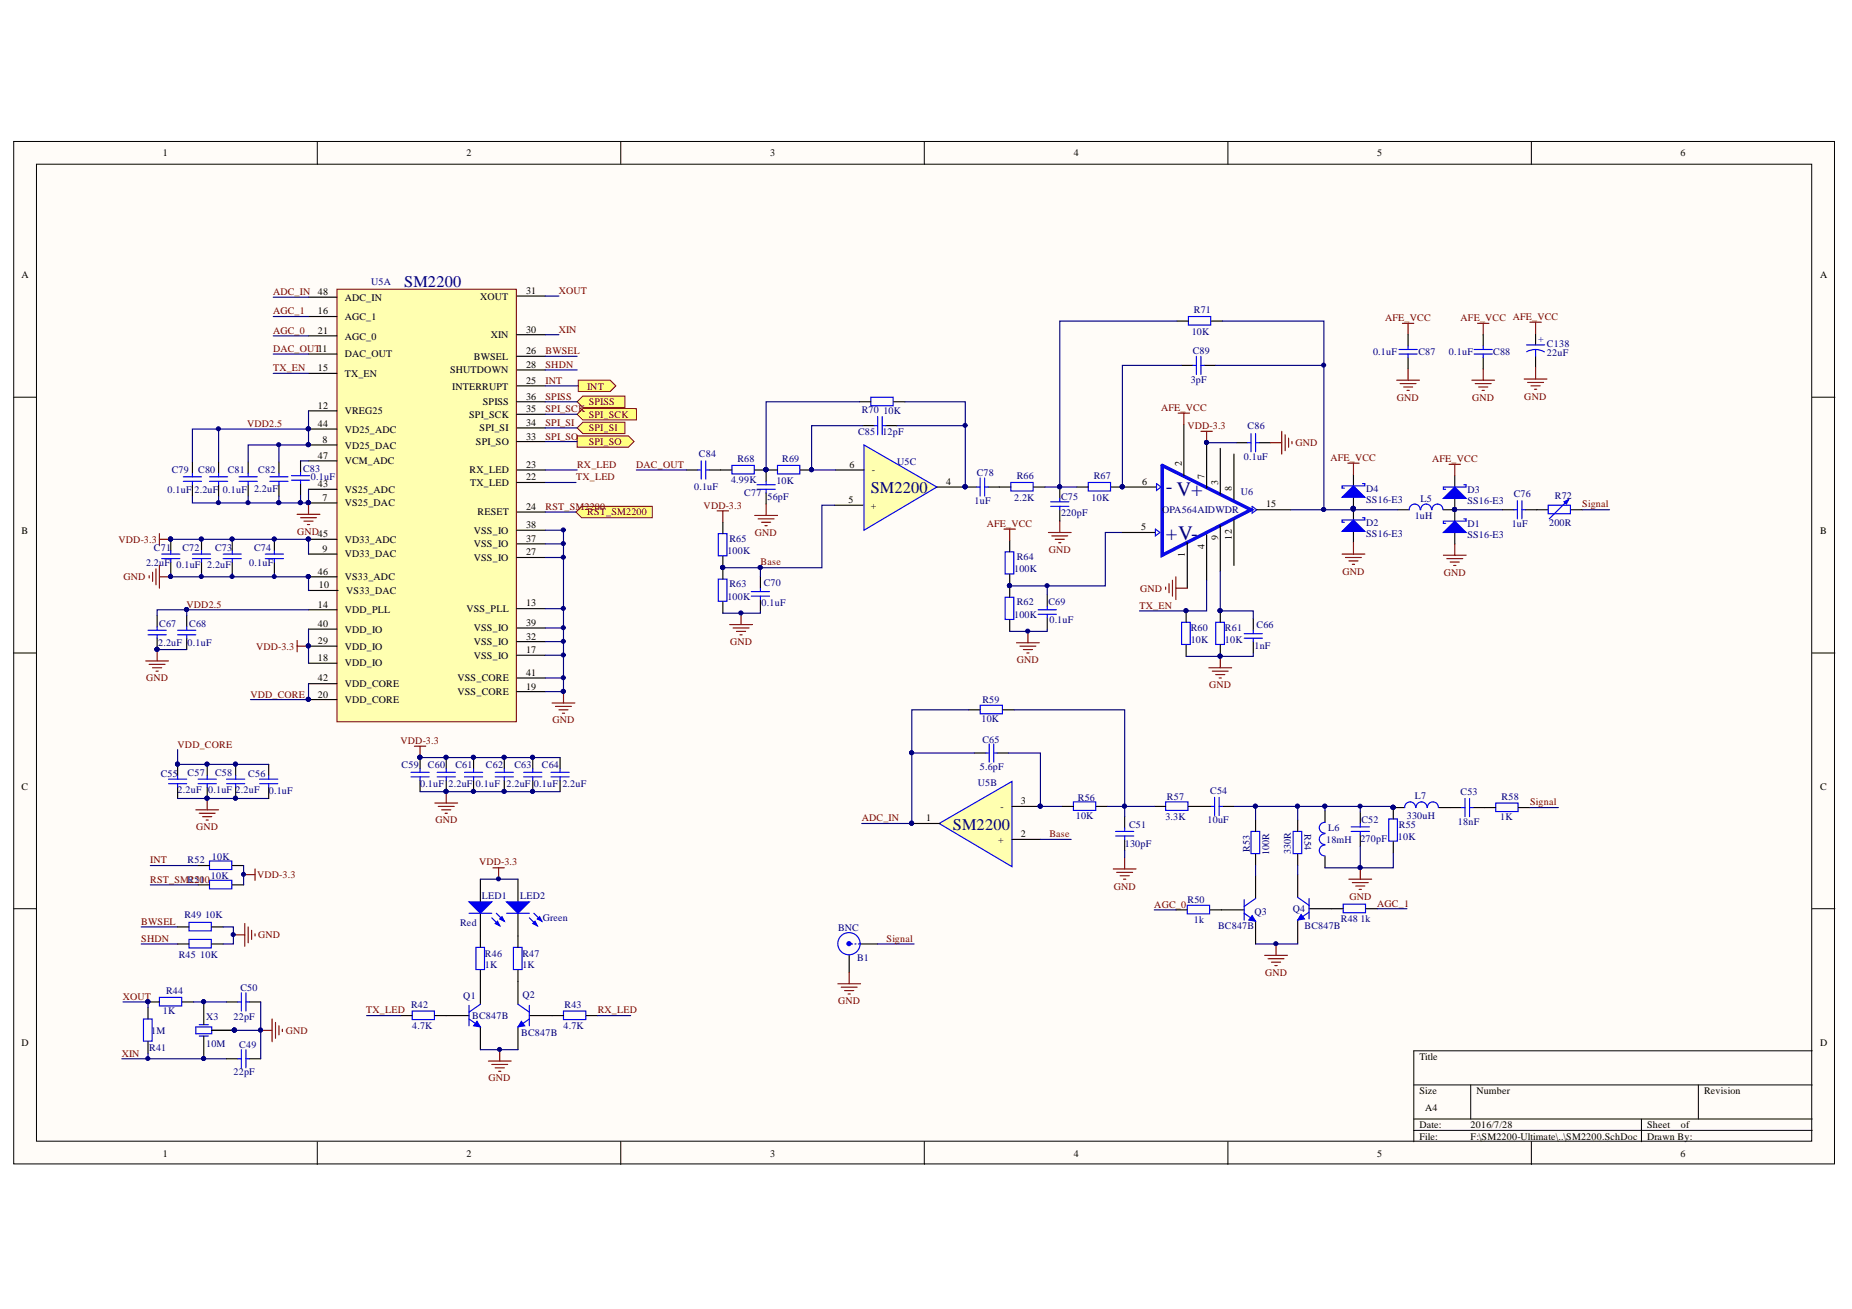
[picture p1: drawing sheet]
<svg xmlns="http://www.w3.org/2000/svg" width="297mm" height="210mm" viewBox="0 0 297 210" stroke-linecap="round" stroke-linejoin="round" font-family="sans-serif">
<defs><g id="words">
<g font-size="3.3" fill="#000080">
<text x="187" y="79">- V+</text>
<text x="187" y="86.5">+V-</text>
</g>
<g font-size="2.6" fill="#000080">
<text x="64.8" y="46">SM2200</text>
<text x="139.7" y="79">SM2200</text>
<text x="152.8" y="133.1">SM2200</text>
</g>
<g font-size="1.6">
<text x="26.1" y="25.1">1</text>
<text x="74.8" y="25.1">2</text>
<text x="123.5" y="25.1">3</text>
<text x="172.2" y="25.1">4</text>
<text x="220.9" y="25.1">5</text>
<text x="269.5" y="25.1">6</text>
<text x="3.5" y="44.7">A</text>
<text x="51" y="47.3">48</text>
<text x="84.4" y="47.1">31</text>
<text x="291.9" y="44.7">A</text>
<text x="51" y="50.4">16</text>
<text x="51" y="53.5">21</text>
<text x="55.3" y="48.2">ADC_IN</text>
<text x="55.3" y="51.3">AGC_1</text>
<text x="77" y="48">XOUT</text>
<text x="84.4" y="53.3">30</text>
<text x="51" y="59.5">15</text>
<text x="55.3" y="54.4">AGC_0</text>
<text x="55.3" y="57.3">DAC_OUT</text>
<text x="72.2" y="59.8">SHUTDOWN</text>
<text x="76" y="57.7">BWSEL</text>
<text x="78.7" y="54.2">XIN</text>
<text x="84.4" y="56.8">26</text>
<text x="84.4" y="59">28</text>
<text x="51" y="65.5">12</text>
<text x="55.3" y="60.4">TX_EN</text>
<text x="72.5" y="62.5">INTERRUPT</text>
<text x="77.4" y="65">SPISS</text>
<text x="84.4" y="61.5">25</text>
<text x="84.4" y="64.1">36</text>
<text x="51" y="68.5">44</text>
<text x="51.7" y="71">8</text>
<text x="55.3" y="66.4">VREG25</text>
<text x="55.3" y="71.9">VD25_DAC</text>
<text x="55.3" y="69.4">VD25_ADC</text>
<text x="75.2" y="67">SPI_SCK</text>
<text x="76.3" y="71.3">SPI_SO</text>
<text x="76.9" y="69.1">SPI_SI</text>
<text x="84.4" y="66.1">35</text>
<text x="84.4" y="68.3">34</text>
<text x="84.4" y="70.5">33</text>
<text x="51" y="73.5">47</text>
<text x="55.3" y="74.5">VCM_ADC</text>
<text x="75.3" y="75.9">RX_LED</text>
<text x="75.4" y="77.9">TX_LED</text>
<text x="84.4" y="75">23</text>
<text x="84.4" y="77">22</text>
<text x="136.3" y="75">6</text>
<text x="139.8" y="75.9">-</text>
<text x="151.7" y="77.7">4</text>
<text x="183.2" y="77.7">6</text>
<text x="189.5" y="74.8" transform="rotate(-90 189.5 74.8)">2</text>
<text x="193.2" y="76.8" transform="rotate(-90 193.2 76.8)">7</text>
<text x="195.4" y="77.7" transform="rotate(-90 195.4 77.7)">3</text>
<text x="51" y="78.1">43</text>
<text x="51.7" y="80.3">7</text>
<text x="55.3" y="79">VS25_ADC</text>
<text x="55.3" y="81.2">VS25_DAC</text>
<text x="76.6" y="82.6">RESET</text>
<text x="84.4" y="81.7">24</text>
<text x="136.1" y="80.6">5</text>
<text x="139.7" y="81.5">+</text>
<text x="197.6" y="78.7" transform="rotate(-90 197.6 78.7)">8</text>
<text x="203.1" y="81.4">15</text>
<text x="3.5" y="85.7">B</text>
<text x="51.7" y="88.5">9</text>
<text x="55.3" y="87">VD33_ADC</text>
<text x="55.3" y="89.4">VD33_DAC</text>
<text x="76" y="85.6">VSS_IO</text>
<text x="76" y="87.8">VSS_IO</text>
<text x="76" y="90">VSS_IO</text>
<text x="84.4" y="84.7">38</text>
<text x="84.4" y="86.9">37</text>
<text x="84.4" y="89.1">27</text>
<text x="183" y="85">5</text>
<text x="190" y="89.3" transform="rotate(-90 190 89.3)">1</text>
<text x="193.2" y="88" transform="rotate(-90 193.2 88)">4</text>
<text x="195.4" y="86.6" transform="rotate(-90 195.4 86.6)">9</text>
<text x="197.6" y="86.5" transform="rotate(-90 197.6 86.5)">12</text>
<text x="291.9" y="85.7">B</text>
<text x="51" y="92.2">46</text>
<text x="51.1" y="94.3">10</text>
<text x="55.3" y="93">VS33_ADC</text>
<text x="55.5" y="95.2">VS33_DAC</text>
<text x="51" y="100.5">40</text>
<text x="51" y="97.4">14</text>
<text x="55.3" y="101.5">VDD_IO</text>
<text x="55.3" y="98.3">VDD_PLL</text>
<text x="74.8" y="98.2">VSS_PLL</text>
<text x="76" y="101.2">VSS_IO</text>
<text x="84.4" y="97.2">13</text>
<text x="84.4" y="100.4">39</text>
<text x="51" y="103.2">29</text>
<text x="51" y="106">18</text>
<text x="55.3" y="104.2">VDD_IO</text>
<text x="55.3" y="106.9">VDD_IO</text>
<text x="76" y="103.4">VSS_IO</text>
<text x="76" y="105.6">VSS_IO</text>
<text x="84.4" y="102.6">32</text>
<text x="84.4" y="104.7">17</text>
<text x="51" y="109.2">42</text>
<text x="51" y="111.9">20</text>
<text x="55.3" y="110.2">VDD_CORE</text>
<text x="55.3" y="112.7">VDD_CORE</text>
<text x="73.4" y="109.2">VSS_CORE</text>
<text x="73.4" y="111.4">VSS_CORE</text>
<text x="84.4" y="108.4">41</text>
<text x="84.4" y="110.6">19</text>
<text x="3.5" y="126.7">C</text>
<text x="148.5" y="131.7">1</text>
<text x="160.5" y="129.8">-</text>
<text x="163.8" y="129">3</text>
<text x="291.9" y="126.7">C</text>
<text x="160.1" y="135.2">+</text>
<text x="163.8" y="134.2">2</text>
<text x="3.5" y="167.7">D</text>
<text x="291.9" y="167.7">D</text>
<text x="227.7" y="169.9">Title</text>
<text x="227.7" y="175.4">Size</text>
<text x="228.6" y="178.2">A4</text>
<text x="236.8" y="175.4">Number</text>
<text x="273.3" y="175.4">Revision</text>
<text x="26.1" y="185.5">1</text>
<text x="74.8" y="185.5">2</text>
<text x="123.5" y="185.5">3</text>
<text x="172.2" y="185.5">4</text>
<text x="220.9" y="185.5">5</text>
<text x="227.7" y="180.9">Date:</text>
<text x="227.7" y="182.8">File:</text>
<text x="235.9" y="180.9">2016/7/28</text>
<text x="235.9" y="182.8">F:\SM2200-Ultimate\..\SM2200.SchDoc</text>
<text x="264.2" y="180.9">Sheet</text>
<text x="264.2" y="182.8">Drawn By:</text>
<text x="269.5" y="185.5">6</text>
<text x="269.6" y="180.9">of</text>
</g>
<g font-size="1.6" fill="#800000">
<text x="43.8" y="47.3">ADC_IN</text>
<text x="89.6" y="47.1">XOUT</text>
<text x="43.8" y="50.4">AGC_1</text>
<text x="43.8" y="53.5">AGC_0</text>
<text x="89.6" y="53.3">XIN</text>
<text x="222.2" y="51.5">AFE_VCC</text>
<text x="234.3" y="51.5">AFE_VCC AFE_VCC</text>
<text x="43.8" y="56.4">DAC_OUT11</text>
<text x="43.8" y="59.5">TX_EN</text>
<text x="87.5" y="56.8">BWSEL</text>
<text x="87.5" y="59">SHDN</text>
<text x="87.5" y="61.5">INT</text>
<text x="87.5" y="64.1">SPISS</text>
<text x="94.2" y="62.5">INT</text>
<text x="94.4" y="65">SPISS</text>
<text x="186.2" y="65.9">AFE_VCC</text>
<text x="224" y="64.2">GND</text>
<text x="236.1" y="64.2">GND</text>
<text x="244.5" y="64.1">GND</text>
<text x="39.6" y="68.5">VDD2.5</text>
<text x="87.5" y="66.1">SPI_SCK</text>
<text x="87.5" y="68.3">SPI_SI</text>
<text x="87.5" y="70.5">SPI_SO</text>
<text x="94.4" y="67">SPI_SCK</text>
<text x="94.4" y="69.1">SPI_SI</text>
<text x="94.4" y="71.3">SPI_SO</text>
<text x="190.5" y="68.8">VDD-3.3</text>
<text x="207.8" y="71.6">GND</text>
<text x="92.4" y="77">TX_LED</text>
<text x="92.6" y="75">RX_LED</text>
<text x="102" y="75">DAC_OUT</text>
<text x="213.4" y="73.9">AFE_VCC</text>
<text x="229.7" y="74.1">AFE_VCC</text>
<text x="87.5" y="81.7">RST_SM2200</text>
<text x="94.2" y="82.6">RST_SM2200</text>
<text x="112.9" y="81.5">VDD-3.3</text>
<text x="253.8" y="81.4">Signal</text>
<text x="19" y="87">VDD-3.3</text>
<text x="47.7" y="85.8">GND45</text>
<text x="121.1" y="85.9">GND</text>
<text x="158.3" y="84.5">AFE_VCC</text>
<text x="168.2" y="88.6">GND</text>
<text x="19.8" y="93">GND</text>
<text x="122" y="90.7">Base</text>
<text x="182.9" y="94.9">GND</text>
<text x="215.3" y="92.2">GND</text>
<text x="231.6" y="92.4">GND</text>
<text x="29.9" y="97.4">VDD2.5</text>
<text x="182.8" y="97.6">TX_EN</text>
<text x="41.1" y="104.2">VDD-3.3</text>
<text x="117.1" y="103.4">GND</text>
<text x="163.1" y="106.4">GND</text>
<text x="23.4" y="109.2">GND</text>
<text x="40.2" y="111.9">VDD_CORE</text>
<text x="193.9" y="110.3">GND</text>
<text x="28.5" y="119.9">VDD_CORE</text>
<text x="64.2" y="119.3">VDD-3.3</text>
<text x="88.6" y="116">GND</text>
<text x="138.2" y="131.7">ADC_IN</text>
<text x="245.4" y="129.2">Signal</text>
<text x="31.4" y="133.1">GND</text>
<text x="69.8" y="132">GND</text>
<text x="168.3" y="134.2">Base</text>
<text x="24.1" y="138.4">INT</text>
<text x="24.1" y="141.6">RST_SM250</text>
<text x="41.3" y="140.8">VDD-3.3</text>
<text x="76.8" y="138.8">VDD-3.3</text>
<text x="178.6" y="142.7">GND</text>
<text x="22.7" y="148.3">BWSEL</text>
<text x="185.1" y="145.5">AGC_0</text>
<text x="216.4" y="144.3">GND</text>
<text x="220.9" y="145.4">AGC_1</text>
<text x="22.7" y="151">SHDN</text>
<text x="41.4" y="150.4">GND</text>
<text x="142.2" y="151">Signal</text>
<text x="19.7" y="160.3">XOUT</text>
<text x="134.4" y="161.1">GND</text>
<text x="202.9" y="156.5">GND</text>
<text x="45.8" y="165.8">GND</text>
<text x="58.8" y="162.5">TX_LED</text>
<text x="95.9" y="162.5">RX_LED</text>
<text x="19.5" y="169.4">XIN</text>
<text x="78.4" y="173.4">GND</text>
</g>
<g font-size="1.6" fill="#000080">
<text x="59.5" y="45.7">U5A</text>
<text x="191.1" y="53.7">10K</text>
<text x="191.5" y="50.2">R71</text>
<text x="191.3" y="56.8">C89</text>
<text x="220.2" y="57">0.1uF</text>
<text x="227.5" y="57">C87</text>
<text x="232.4" y="57">0.1uF</text>
<text x="239.5" y="57">C88</text>
<text x="246.7" y="54.8">+</text>
<text x="248.1" y="57.1">22uF</text>
<text x="248.1" y="55.7">C138</text>
<text x="191" y="61.4">3pF</text>
<text x="137.6" y="69.7">C85</text>
<text x="138.2" y="66.3">R70</text>
<text x="141.5" y="69.7">12pF</text>
<text x="141.7" y="66.4">10K</text>
<text x="200.1" y="68.8">C86</text>
<text x="27.6" y="75.9">C79</text>
<text x="31.8" y="75.9">C80</text>
<text x="36.5" y="75.9">C81</text>
<text x="41.4" y="75.9">C82</text>
<text x="48.6" y="75.7">C83</text>
<text x="49.9" y="77">0.1uF</text>
<text x="112.1" y="73.4">C84</text>
<text x="117.3" y="77.4">4.99K</text>
<text x="118.3" y="74.1">R68</text>
<text x="124.5" y="77.6">10K</text>
<text x="125.5" y="74.1">R69</text>
<text x="143.9" y="74.6">U5C</text>
<text x="156.6" y="76.3">C78</text>
<text x="163.1" y="76.8">R66</text>
<text x="175.4" y="76.8">R67</text>
<text x="199.5" y="73.7">0.1uF</text>
<text x="26.9" y="79">0.1uF 2.2uF 0.1uF</text>
<text x="40.7" y="78.8">2.2uF</text>
<text x="111.3" y="78.5">0.1uF</text>
<text x="119.4" y="79.6">C77</text>
<text x="123.1" y="80.1">56pF</text>
<text x="156.3" y="80.9">1uF</text>
<text x="162.7" y="80.3">2.2K</text>
<text x="170.2" y="82.8">220pF</text>
<text x="170.2" y="80.1">C75</text>
<text x="175.1" y="80.3">10K</text>
<text x="186.4" y="82.3">OPA564AIDWDR</text>
<text x="199" y="79.4">U6</text>
<text x="219.1" y="80.6">SS16-E3</text>
<text x="219.1" y="78.8">D4</text>
<text x="226.9" y="83.2">1uH</text>
<text x="227.8" y="80.4">L5</text>
<text x="235.4" y="80.9">SS16-E3</text>
<text x="235.4" y="79">D3</text>
<text x="242.8" y="79.8">C76</text>
<text x="249.4" y="79.9">R72</text>
<text x="24.7" y="88.3">C71</text>
<text x="29.3" y="88.3">C72</text>
<text x="34.5" y="88.3">C73</text>
<text x="40.7" y="88.3">C74</text>
<text x="116.7" y="88.9">100K</text>
<text x="117" y="86.9">R65</text>
<text x="163.1" y="89.7">R64</text>
<text x="219.1" y="86.1">SS16-E3</text>
<text x="219.1" y="84.3">D2</text>
<text x="235.4" y="86.3">SS16-E3</text>
<text x="235.4" y="84.5">D1</text>
<text x="242.5" y="84.5">1uF</text>
<text x="248.5" y="84.3">200R</text>
<text x="23.4" y="90.8">2.2uF 0.1uF 2.2uF</text>
<text x="40" y="90.8">0.1uF</text>
<text x="117" y="94.1">R63</text>
<text x="122.5" y="94">C70</text>
<text x="162.7" y="91.8">100K</text>
<text x="25.5" y="100.5">C67</text>
<text x="30.3" y="100.5">C68</text>
<text x="116.7" y="96.1">100K</text>
<text x="122.2" y="97.2">0.1uF</text>
<text x="162.7" y="99.1">100K</text>
<text x="163.1" y="97.1">R62</text>
<text x="168.1" y="97.1">C69</text>
<text x="168.3" y="99.9">0.1uF</text>
<text x="191" y="101.2">R60</text>
<text x="196.5" y="101.2">R61</text>
<text x="201.5" y="100.7">C66</text>
<text x="25.4" y="103.7">2.2uF 0.1uF</text>
<text x="191" y="103.1">10K</text>
<text x="196.5" y="103.1">10K</text>
<text x="201.2" y="104">1nF</text>
<text x="157.6" y="112.7">R59</text>
<text x="157.4" y="115.8">10K</text>
<text x="157.6" y="119.1">C65</text>
<text x="25.8" y="124.6">C55</text>
<text x="30.1" y="124.4">C57</text>
<text x="34.5" y="124.4">C58</text>
<text x="39.8" y="124.6">C56</text>
<text x="64.4" y="123.2">C59</text>
<text x="68.6" y="123.2">C60</text>
<text x="73" y="123.2">C61</text>
<text x="77.9" y="123.2">C62</text>
<text x="82.5" y="123.2">C63</text>
<text x="86.9" y="123.2">C64</text>
<text x="157.2" y="123.5">5.6pF</text>
<text x="28.5" y="127.1">2.2uF 0.1uF 2.2uF</text>
<text x="43.1" y="127.3">0.1uF</text>
<text x="67.4" y="126.2">0.1uF 2.2uF 0.1uF 2.2uF 0.1uF 2.2uF</text>
<text x="156.8" y="126">U5B</text>
<text x="172.5" y="131.4">10K</text>
<text x="172.9" y="128.4">R56</text>
<text x="186.9" y="131.5">3.3K</text>
<text x="187.2" y="128.2">R57</text>
<text x="194.1" y="127.3">C54</text>
<text x="225.6" y="131.4">330uH</text>
<text x="226.9" y="128.1">L7</text>
<text x="234.3" y="127.5">C53</text>
<text x="240.6" y="131.5">1K</text>
<text x="240.8" y="128.2">R58</text>
<text x="34" y="137.9">10K</text>
<text x="180.4" y="135.7">130pF</text>
<text x="181.1" y="132.8">C51</text>
<text x="193.7" y="132">10uF</text>
<text x="200.4" y="136.6" transform="rotate(-90 200.4 136.6)">R53</text>
<text x="203.6" y="137.2" transform="rotate(-90 203.6 137.2)">100R</text>
<text x="207" y="137" transform="rotate(-90 207 137)">330R</text>
<text x="209.2" y="133.7" transform="rotate(90 209.2 133.7)">R54</text>
<text x="212.7" y="135.2">18mH</text>
<text x="213" y="133.3">L6</text>
<text x="218.2" y="135">270pF</text>
<text x="218.4" y="132">C52</text>
<text x="224.2" y="134.6">10K</text>
<text x="224.4" y="132.8">R55</text>
<text x="233.8" y="132.3">18nF</text>
<text x="30.1" y="138.4">R52</text>
<text x="30.1" y="141.6">R210</text>
<text x="33.8" y="141">10K</text>
<text x="29.6" y="147.2">R49</text>
<text x="32.9" y="147.2">10K</text>
<text x="73.8" y="148.5">Red</text>
<text x="77.3" y="144.1">LED1</text>
<text x="83.4" y="144.1">LED2</text>
<text x="87.1" y="147.7">Green</text>
<text x="134.4" y="149.3">BNC</text>
<text x="190.5" y="144.8">R50</text>
<text x="191.5" y="148.1">1k</text>
<text x="195.4" y="149">BC847B</text>
<text x="201.2" y="146.8">Q3</text>
<text x="207.4" y="146.3">Q4</text>
<text x="209.2" y="149">BC847B</text>
<text x="215.1" y="147.9">R48</text>
<text x="218.2" y="147.9">1k</text>
<text x="28.7" y="153.6">R45</text>
<text x="32.1" y="153.6">10K</text>
<text x="77.8" y="155.2">1K</text>
<text x="77.8" y="153.4">R46</text>
<text x="83.8" y="155.2">1K</text>
<text x="83.8" y="153.4">R47</text>
<text x="137.5" y="154.1">B1</text>
<text x="26.6" y="159.4">R44</text>
<text x="38.5" y="158.9">C50</text>
<text x="65.9" y="161.6">R42</text>
<text x="74.3" y="160.1">Q1</text>
<text x="83.8" y="160">Q2</text>
<text x="90.5" y="161.6">R43</text>
<text x="24.3" y="165.8">1M</text>
<text x="26.1" y="162.7">1K</text>
<text x="33.1" y="167.8">10M</text>
<text x="33.1" y="163.6">X3</text>
<text x="37.5" y="163.6">22pF</text>
<text x="38.4" y="168">C49</text>
<text x="66.1" y="165">4.7K</text>
<text x="75.7" y="163.4">BC847B</text>
<text x="83.6" y="166.1">BC847B</text>
<text x="90.4" y="165">4.7K</text>
<text x="23.9" y="168.5">R41</text>
<text x="37.5" y="172.4">22pF</text>
</g>
</g></defs>
<g fill="#fffcf8" stroke="#000" stroke-width=".16">
<path d="M2.2 22.7h292v163.9h-292z"/>
<path d="M5.8 26.3h284.8v156.7h-284.8z"/>
</g>
<g fill="none" stroke="#000" stroke-width=".16">
<path d="M50.9 22.7v3.6M99.6 22.7v3.6M148.3 22.7v3.6M196.9 22.7v3.6M245.6 22.7v3.6M2.2 63.7h3.6M290.7 63.7h3.6M2.2 104.7h3.6M290.7 104.7h3.6M2.2 145.7h3.6M290.7 145.7h3.6M226.8 174h63.9"/>
<path d="M226.8 179.4h63.9M235.9 174v5.4M263.3 179.4v3.7M272.4 174v5.4M290.7 168.5h-63.9v14.6M50.9 183.1v3.6M99.6 183.1v3.6M148.3 183.1v3.6M196.9 183.1v3.6M226.8 181.3h63.9M245.6 183.1v3.6"/>
</g>
<path d="M54 46.4h28.8v69.3h-28.8z" fill="#ffffb0" stroke="#800000" stroke-width=".16"/>
<g fill="none" stroke="#000" stroke-width=".18">
<path d="M49.5 47.7h4.5M49.5 50.8h4.5M49.5 53.9h4.5M49.5 56.8h4.5M49.5 59.9h4.5M82.9 47.5h4.6M82.9 53.7h4.6M82.9 57.1h4.6M82.9 59.3h4.6M49.5 65.9h4.5M49.5 71.4h4.5M49.5 68.8h4.5"/>
<path d="M49.5 73.9h4.5M49.5 78.5h4.5M82.9 61.9h4.6M82.9 64.4h4.6M82.9 66.4h4.6M82.9 68.6h4.6M82.9 70.8h4.6M82.9 75.4h4.6M82.9 77.4h4.6M49.5 80.6h4.5M49.5 86.5h4.5M49.5 88.9h4.5"/>
<path d="M49.5 92.5h4.5M49.5 97.8h4.5M49.7 94.7h4.5M82.9 82.1h4.6M82.9 85h4.6M82.9 87.2h4.6M82.9 89.4h4.6M82.9 97.6h4.6M49.5 100.9h4.5M49.5 103.6h4.5M49.5 106.3h4.5M49.5 109.6h4.5"/>
<path d="M49.5 112.2h4.5M82.9 100.7h4.6M82.9 102.9h4.6M82.9 105.1h4.6M82.9 108.7h4.6M82.9 110.9h4.6"/>
</g>
<g fill="#000080" stroke="#000080" stroke-width=".16">
<circle cx="49.5" cy="71.3" r=".32"/>
<circle cx="49.5" cy="68.8" r=".32"/>
<circle cx="49.5" cy="80.6" r=".32"/>
<circle cx="49.5" cy="86.4" r=".32"/>
<circle cx="49.5" cy="92.5" r=".32"/>
<circle cx="49.5" cy="103.6" r=".32"/>
<circle cx="49.5" cy="112.1" r=".32"/>
</g>
<path d="M87.5 47.5h2.1M87.5 53.7h2.1" fill="none" stroke="#000080" stroke-width=".18"/>
<g fill="#ffff80" stroke="#800000" stroke-width=".16">
<path d="M92.6 64.4l.9-.9h6.7v1.8h-6.7z" fill-rule="evenodd"/>
<path d="M92.6 66.4l.9-.9h8.6v1.8h-8.6z" fill-rule="evenodd"/>
<path d="M92.6 68.6l.9-.9h6.7v1.8h-6.7z" fill-rule="evenodd"/>
<path d="M92.6 69.9h8.2l.9 .9-.9 .9h-8.2z" fill-rule="evenodd"/>
</g>
<path d="M87.5 57.1h5.1M87.5 59.3h5.1M87.5 61.9h5.3M87.5 64.4h5.1M87.5 66.4h5.1M87.5 68.6h5.1M87.5 70.8h5.1M87.5 75.4h5.1M87.5 77.4h4.9" fill="none" stroke="#000080" stroke-width=".18"/>
<path d="M92.4 82.1l.9-.9h11.3v1.8h-11.3z" fill-rule="evenodd" fill="#ffff80" stroke="#800000" stroke-width=".16"/>
<g fill="none" stroke="#000080" stroke-width=".18">
<path d="M43.8 47.7h5.7M43.8 50.8h5.7M43.8 53.9h5.7M43.8 56.8h5.7M43.8 59.9h5.7M39.8 79.6v1M48.2 73.9h1.3M49.5 68.8h-18.6v5.3M44 91.9v.6M87.5 82.1h4.9M87.5 87.2h2.9M87.5 89.4h2.9"/>
<path d="M87.5 97.6h2.9M87.5 85h3.1M25.2 104.2h4.7M87.5 100.7h2.9M87.5 102.9h2.9M87.5 105.1h2.9M87.5 108.7h2.9"/>
</g>
<g fill="#000080" stroke="#000080" stroke-width=".16">
<circle cx="90.3" cy="87.2" r=".32"/>
<circle cx="90.3" cy="89.4" r=".32"/>
<circle cx="90.3" cy="97.6" r=".32"/>
<circle cx="90.3" cy="100.7" r=".32"/>
<circle cx="90.3" cy="102.8" r=".32"/>
<circle cx="90.3" cy="105" r=".32"/>
<circle cx="90.3" cy="108.7" r=".32"/>
<circle cx="90.3" cy="110.9" r=".32"/>
<circle cx="49.5" cy="103.6" r=".32"/>
<circle cx="37.2" cy="86.4" r=".32"/>
<circle cx="44" cy="86.4" r=".32"/>
<circle cx="27.4" cy="92.5" r=".32"/>
<circle cx="49.5" cy="80.6" r=".32"/>
<circle cx="39.8" cy="80.6" r=".32"/>
<circle cx="49.5" cy="68.8" r=".32"/>
<circle cx="25.2" cy="104.1" r=".32"/>
<circle cx="44" cy="92.5" r=".32"/>
<circle cx="29.9" cy="97.7" r=".32"/>
</g>
<g fill="none" stroke="#800000" stroke-width=".18">
<path d="M23.9 92.3v.4M24.5 91.8v1.4M25 91.2v2.6M25.6 90.7v3.6M25.6 92.5h1.8M47.7 82.5h3.6M48.2 83h2.6M48.8 83.6h1.4M49.3 84.1h.4M49.5 80.6v1.9M23.4 106h3.6M23.9 106.5h2.6"/>
<path d="M24.5 107.1h1.4M25 107.6h.4M25.2 104.2v1.8M47.7 102.7v1.8M47.7 103.6h1.8M88.6 112.7h3.6M89.1 113.3h2.6M89.6 113.8h1.5M90.2 114.4h.4M90.4 110.9v1.8"/>
</g>
<g fill="none" stroke="#000" stroke-width=".18">
<path d="M30.9 74.1v1.8M30.9 77.7v1.9M35.1 74.1v1.8M35.1 77.7v1.9M39.8 74.1v1.8M39.8 77.7v1.9M44.7 74.1v1.8M44.7 77.7v1.9M48.2 73.9v1.8M48.2 77.5v1.9M25.2 98.7v1.8M29.9 98.7v1.8"/>
<path d="M37.3 86.5v1.8M37.3 90.1v1.8M44 86.5v1.8M44 90.1v1.8M25.2 102.3v1.9M29.9 102.3v1.9"/>
</g>
<g fill="none" stroke="#00f" stroke-width=".18">
<path d="M29.4 76.5h2.9M29.4 77.2h2.9M30.9 75.9v.6M30.9 77.2v.5M33.6 76.5h2.9M33.6 77.2h2.9M35.1 75.9v.6M35.1 77.2v.5M38.3 76.5h3M38.3 77.2h3M39.8 75.9v.6M39.8 77.2v.5"/>
<path d="M43.3 76.5h2.9M43.3 77.2h2.9M44.7 75.9v.6M44.7 77.2v.5M46.7 76.3h3M46.7 77h3M48.2 75.7v.6M48.2 77v.5M35.8 88.9h2.9M35.8 89.6h2.9M37.3 88.3v.6M37.3 89.6v.5"/>
<path d="M42.5 88.9h3M42.5 89.6h3M44 88.3v.6M44 89.6v.5M23.7 101.1h3M23.7 101.8h3M25.2 100.5v.6M25.2 101.8v.5M28.5 101.1h2.9M28.5 101.8h2.9M29.9 100.5v.6M29.9 101.8v.5"/>
</g>
<path d="M92.8 61h5.1l.9 .9-.9 .9h-5.1z" fill-rule="evenodd" fill="#ffff80" stroke="#800000" stroke-width=".16"/>
<g fill="none" stroke="#000" stroke-width=".18">
<path d="M27.4 86.5v1.8M27.4 90.1v1.8M32.3 86.5v1.8M32.3 90.1v1.8M28.5 122.6v1.8M28.5 126.2v1.8M31.8 138.8h1.8M33.2 122.6v1.8M33.2 126.2v1.8M37.3 138.8h1.8M37.8 122.6v1.8M37.8 126.2v1.8"/>
<path d="M43.1 122.6v1.8M43.1 126.2v1.8M67.4 121.5v1.8M67.4 125.1v1.8M71.6 121.5v1.8M71.6 125.1v1.8M76 121.5v1.8M76 125.1v1.8M80.9 121.5v1.8M80.9 125.1v1.8M85.4 121.5v1.8M85.4 125.1v1.8"/>
<path d="M89.8 121.5v1.8M89.8 125.1v1.8M28.5 148.6h1.8M28.5 151.4h1.8M31.8 141.9h1.8M34 148.6h1.8M34 151.4h1.8M37.3 141.9h1.8M77.1 141v3.6M77.1 146.4v3.7M23.7 160.7h1.9M23.7 161.6v1.8"/>
<path d="M23.7 167v1.9M29.2 160.7h1.8M32.7 160.7v3.6M32.7 166.1v3.7M34 165.2h3.6M36.3 160.7h1.9M36.3 169.8h1.9M40 160.7h1.8M40 169.8h1.8"/>
</g>
<g fill="#000080" stroke="#000080" stroke-width=".16">
<circle cx="32.3" cy="86.4" r=".32"/>
<circle cx="27.4" cy="86.4" r=".32"/>
<circle cx="44.7" cy="71.3" r=".32"/>
<circle cx="35" cy="80.6" r=".32"/>
<circle cx="35" cy="68.8" r=".32"/>
<circle cx="44.7" cy="80.6" r=".32"/>
<circle cx="48.2" cy="80.6" r=".32"/>
<circle cx="37.2" cy="92.5" r=".32"/>
<circle cx="32.3" cy="92.5" r=".32"/>
<circle cx="29.9" cy="97.7" r=".32"/>
<circle cx="49.5" cy="92.5" r=".32"/>
<circle cx="27.4" cy="92.5" r=".32"/>
<circle cx="49.5" cy="80.6" r=".32"/>
<circle cx="49.5" cy="71.3" r=".32"/>
<circle cx="90.3" cy="85" r=".32"/>
<circle cx="90.3" cy="110.9" r=".32"/>
<circle cx="49.5" cy="86.4" r=".32"/>
<circle cx="49.5" cy="112.1" r=".32"/>
<circle cx="28.5" cy="122.5" r=".32"/>
<circle cx="33.2" cy="128" r=".32"/>
<circle cx="33.2" cy="122.5" r=".32"/>
<circle cx="37.8" cy="128" r=".32"/>
<circle cx="37.8" cy="122.5" r=".32"/>
<circle cx="67.3" cy="121.4" r=".32"/>
<circle cx="71.5" cy="126.9" r=".32"/>
<circle cx="71.5" cy="121.4" r=".32"/>
<circle cx="75.9" cy="126.9" r=".32"/>
<circle cx="75.9" cy="121.4" r=".32"/>
<circle cx="80.9" cy="126.9" r=".32"/>
<circle cx="80.9" cy="121.4" r=".32"/>
<circle cx="85.4" cy="126.9" r=".32"/>
<circle cx="85.4" cy="121.4" r=".32"/>
<circle cx="37.4" cy="149.9" r=".32"/>
<circle cx="39" cy="140.2" r=".32"/>
<circle cx="23.7" cy="160.6" r=".32"/>
<circle cx="23.7" cy="169.7" r=".32"/>
<circle cx="41.8" cy="165.2" r=".32"/>
<circle cx="32.7" cy="160.6" r=".32"/>
<circle cx="32.7" cy="169.7" r=".32"/>
<circle cx="37.6" cy="165.2" r=".32"/>
</g>
<g fill="none" stroke="#00f" stroke-width=".18">
<path d="M25.9 88.9h3M25.9 89.6h3M27.4 88.3v.6M27.4 89.6v.5M30.9 88.9h2.9M30.9 89.6h2.9M32.3 88.3v.6M32.3 89.6v.5M27 124.9h2.9M27 125.7h2.9M28.5 124.4v.5M28.5 125.7v.5"/>
<path d="M31.8 124.9h2.9M31.8 125.7h2.9M33.2 124.4v.5M33.2 125.7v.5M33.6 138.1h3.6v1.3h-3.6zM36.3 124.9h3M36.3 125.7h3M37.8 124.4v.5M37.8 125.7v.5M41.6 124.9h3M41.6 125.7h3M43.1 124.4v.5"/>
<path d="M43.1 125.7v.5M65.9 123.8h2.9M65.9 124.6h2.9M67.4 123.3v.5M67.4 124.6v.5M70.1 123.8h2.9M70.1 124.6h2.9M71.6 123.3v.5M71.6 124.6v.5M74.5 123.8h2.9M74.5 124.6h2.9M76 123.3v.5"/>
<path d="M76 124.6v.5M79.4 123.8h2.9M79.4 124.6h2.9M80.9 123.3v.5M80.9 124.6v.5M84 123.8h2.9M84 124.6h2.9M85.4 123.3v.5M85.4 124.6v.5M88.4 123.8h2.9M88.4 124.6h2.9M89.8 123.3v.5"/>
<path d="M89.8 124.6v.5M25.6 159.9h3.5v1.4h-3.5zM30.3 147.9h3.6v1.4h-3.6zM30.3 150.6h3.6v1.4h-3.6zM33.6 141.2h3.6v1.3h-3.6zM38.7 159.2v2.9M39.4 159.2v2.9M23 163.4h1.4v3.6h-1.4zM31.4 164.7h2.6v1.1h-2.6zM32 164.3h1.4M32 166.1h1.4M38.2 160.7h.5"/>
<path d="M38.2 169.8h.5M38.7 168.3v2.9M39.4 168.3v2.9M39.4 160.7h.6M39.4 169.8h.6"/>
</g>
<g fill="none" stroke="#800000" stroke-width=".18">
<path d="M25.6 85.6v1.8M25.6 86.5h1.8M66.5 119.7h1.8M67.4 119.7v1.8M31.4 129.9h3.7M32 130.4h2.5M32.5 131h1.5M33.1 131.5h.3M33.2 128v1.9M40.9 139.3v1.9M69.7 128.8h3.7M70.3 129.3h2.6"/>
<path d="M70.8 129.9h1.5M71.4 130.4h.4M71.6 126.9v1.9M37.4 149.9h1.9M39.1 140.3h1.8M39.3 148.1v3.6M39.8 148.6v2.6M40.4 149.2v1.4M40.9 149.7v.4M41.8 165.2h1.8M43.6 163.4v3.6M44.2 163.9v2.6"/>
<path d="M44.7 164.5v1.5M45.3 165v.4"/>
</g>
<g fill="none" stroke="#000080" stroke-width=".18">
<path d="M30.9 79.6v1h13.8v-1M35.1 68.8v5.3M35.1 79.6v1M44.7 71.4v2.7M49.5 78.5v2.1h-1.3v-1.2M49.5 65.9v5.5h-9.7v2.7M25.2 98.7v-.9h4.7v.9M27.4 91.9v.6h22.1v2.2h.2M27.4 86.7v-.2h22.1v2.4M29.9 97.8h19.6M32.3 91.9v.6M37.3 91.9v.6"/>
<path d="M44.7 80.6h3.5M90.4 85v25.9h-2.9M49.5 109.6v2.6h-9.3M49.5 100.9v5.4M24.1 138.8h7.7M28.5 120.2v2.4h14.6M28.5 128h14.6M39.1 138.8v3.1M67.4 121.5h22.4M67.4 126.9h22.4M22.6 148.6h5.9M22.6 151.4h5.9"/>
<path d="M24.1 141.9h7.7M35.8 148.6h1.6v2.8h-1.6M19.5 169.8h16.8M19.7 160.7h4v.9M23.7 168.9v.9M31 160.7h5.3M37.6 165.2h4.2M41.8 160.7v9.1"/>
</g>
<path d="M75.2 144.6h3.7l-1.8 1.8z" fill="#00f"/>
<path d="M75.2 144.6h3.7l-1.8 1.8zM78.9 147.2l1.3 1.3M79.6 146.4l1.3 1.3" fill="none" stroke="#00f" stroke-width=".18"/>
<path d="M79.4 148.1l.4-.4 .4 .8z" fill="#00f"/>
<path d="M79.4 148.1l.4-.4 .4 .8z" fill="none" stroke="#00f" stroke-width=".18"/>
<path d="M80.2 147.4l.3-.4 .4 .7z" fill="#00f"/>
<path d="M75.2 146.4h3.7M80.2 147.4l.3-.4 .4 .7z" fill="none" stroke="#00f" stroke-width=".18"/>
<path d="M83.1 141v3.6M83.1 146.4v3.7" fill="none" stroke="#000" stroke-width=".18"/>
<path d="M81.2 144.6h3.7l-1.8 1.8z" fill="#00f"/>
<path d="M81.2 144.6h3.7l-1.8 1.8zM84.9 147.2l1.3 1.3M85.6 146.4l1.3 1.3" fill="none" stroke="#00f" stroke-width=".18"/>
<path d="M85.4 148.1l.4-.4 .4 .8z" fill="#00f"/>
<path d="M85.4 148.1l.4-.4 .4 .8z" fill="none" stroke="#00f" stroke-width=".18"/>
<path d="M86.2 147.4l.3-.4 .4 .7z" fill="#00f"/>
<path d="M76.3 151.9h1.4v3.6h-1.4zM81.2 146.4h3.7M82.3 151.9h1.4v3.6h-1.4zM86.2 147.4l.3-.4 .4 .7zM75.2 163.4l1.9 1.3M75.2 161.2v3.3M77.1 161l-1.9 1.3" fill="none" stroke="#00f" stroke-width=".18"/>
<path d="M77.1 150.1v1.8M77.1 155.6v5.4M83.1 150.1v1.8M83.1 155.6v1.8M71.6 162.9h3.6M77.1 164.7v3.6" fill="none" stroke="#000" stroke-width=".18"/>
<path d="M79.1 139.2h1.8M80 139.2v1.8" fill="none" stroke="#800000" stroke-width=".18"/>
<circle cx="79.9" cy="140.9" r=".32" fill="#000080" stroke="#000080" stroke-width=".16"/>
<path d="M77.1 141h6" fill="none" stroke="#000080" stroke-width=".18"/>
<path d="M76.5 163.8l.6 .9-1.1-.2z" fill="#00f"/>
<path d="M76.5 163.8l.6 .9-1.1-.2z" fill="none" stroke="#00f" stroke-width=".16"/>
<path d="M66.1 162.1h3.6v1.4h-3.6zM83.1 161l1.8 1.3M84.9 163.4l-1.8 1.3M84.9 161.2v3.3" fill="none" stroke="#00f" stroke-width=".18"/>
<path d="M83.1 157.4v3.6M64.3 162.9h1.8M69.7 162.9h1.9M83.1 164.7v3.6M84.9 162.9h3.7" fill="none" stroke="#000" stroke-width=".18"/>
<path d="M83.6 163.8l.6 .7-1.1 .2z" fill="#00f"/>
<path d="M83.6 163.8l.6 .7-1.1 .2z" fill="none" stroke="#00f" stroke-width=".16"/>
<path d="M156.6 78.1h.6M157.2 76.6v3M157.9 76.6v3M157.9 78.1h.6M174.5 77.4h3.6v1.3h-3.6zM200.1 71h.5M200.6 69.5v2.9M201.4 69.5v2.9M201.4 71h.5M90.4 162.1h3.6v1.4h-3.6z" fill="none" stroke="#00f" stroke-width=".18"/>
<g fill="none" stroke="#000" stroke-width=".18">
<path d="M154.8 78.1h1.8M158.5 78.1h1.8M172.7 78.1h1.8M178.2 78.1h7.3M189.9 68.1v8.2M193.5 71v7.3M195.7 71.9v7.3M197.9 72.8v7.3M198.3 71h1.8M201.9 71h1.9M179.8 85.4h5.5M190.4 87v7.3"/>
<path d="M193.5 85.8v7.2M195.7 84.3v7.3M197.9 83.4v7.3M201.6 81.7h5.4M88.6 162.9h1.8M94 162.9h1.9"/>
</g>
<path d="M58.8 162.9h5.5M77.1 168.3h6M95.9 162.9h5.2" fill="none" stroke="#000080" stroke-width=".18"/>
<g fill="none" stroke="#800000" stroke-width=".18">
<path d="M189 66.2h1.8M189.9 66.2v1.9M192.6 69.2h1.8M193.5 69.2v1.8M203.8 71h1.8M205.6 69.2v3.6M206.1 69.7v2.6M206.7 70.3v1.4M207.2 70.8v.4M168.2 85.4h3.6M168.7 85.9h2.6M169.2 86.5h1.5"/>
<path d="M169.8 87h.4M170 83.6v1.8M187 94.1v.4M187.5 93.6v1.4M188.1 93v2.6M188.6 92.5v3.6M188.6 94.3h1.8M78.3 170.1h3.7M78.9 170.7h2.5M79.4 171.2h1.5M80 171.8h.3M80.2 168.3v1.8"/>
</g>
<g fill="#000080" stroke="#000080" stroke-width=".16">
<circle cx="80.1" cy="168.3" r=".32"/>
<circle cx="180" cy="78.1" r=".32"/>
<circle cx="193.5" cy="70.9" r=".32"/>
<circle cx="154.8" cy="78.1" r=".32"/>
</g>
<path d="M186.4 74.6l14.2 7.1-14.2 7.3z" fill="none" stroke="#00c" stroke-width=".55"/>
<path d="M185.5 77.5l.7 .6-.7 .5zM185.3 84.8l.7 .6-.7 .5zM200.8 81.2l.8 .5-.8 .6z" fill="none" stroke="#00c" stroke-width=".18"/>
<path d="M138.6 71.4l11.7 6.7-11.7 6.9z" fill-rule="evenodd" fill="#ffffb0"/>
<g fill="none" stroke="#00f" stroke-width=".18">
<path d="M190.6 50.8h3.6v1.3h-3.6zM191.3 58.6h.6M191.9 57.1v3M192.6 57.1v3M192.6 58.6h.6M111.9 75.4h.6M112.5 73.9v2.9M113.2 73.9v2.9M113.2 75.4h.5M117.4 74.6h3.6v1.4h-3.6zM121.4 77.7h2.9M121.4 78.5h2.9"/>
<path d="M122.9 77.2v.5M122.9 78.5v.5M124.7 74.6h3.6v1.4h-3.6zM138.6 71.4l11.7 6.7-11.7 6.9zM139.7 63.7h3.5v1.4h-3.5zM140.2 68.3h.6M140.8 66.8v2.9M141.5 66.8v2.9M141.5 68.3h.5M162.1 77.4h3.6v1.3h-3.6zM170 79.9v.6M115.2 85.6h1.4v3.5h-1.4z"/>
<path d="M115.2 92.9h1.4v3.5h-1.4zM120.5 94.9h2.9M120.5 95.6h2.9M122 94.3v.6M122 95.6v.5M161.2 88.5h1.4v3.5h-1.4zM161.2 95.8h1.4v3.5h-1.4zM166.5 98.5h2.9M166.5 97.8h2.9M168 97.2v.6M168 98.5v.6M168.5 81.2h2.9"/>
<path d="M168.5 80.5h2.9M170 81.2v.5M189.5 99.8h1.4v3.5h-1.4zM195 99.8h1.4v3.5h-1.4zM199.6 101.6h2.9M199.6 102.3h2.9M201 101.1v.5M201 102.3v.6"/>
</g>
<g fill="none" stroke="#000" stroke-width=".18">
<path d="M188.8 51.5h1.8M189.5 58.6h1.8M193.2 58.6h1.8M194.3 51.5h1.8M110.1 75.4h1.8M113.7 75.4h3.7M121 75.4h3.7M122.9 75.4v1.8M122.9 79v1.8M128.4 75.4h1.8M134 75.4h4.6M137.8 64.4h1.9"/>
<path d="M138.4 68.3h1.8M142 68.3h1.9M143.3 64.4h1.8M150.3 78.1h4.5M160.3 78.1h1.8M165.8 78.1h1.8M170 78.1v1.8M217.1 76.1v1.8M217.1 79.7v1.9M115.9 83.7v1.9M115.9 89.2v3.7M115.9 96.5v1.8"/>
<path d="M122 92.5v1.8M122 96.1v1.9M133.8 81h4.6M161.9 86.7v1.8M161.9 92.1v3.7M161.9 99.4v1.8M168 95.4v1.8M168 99.1v1.8M170 81.7v1.9M190.2 98v1.8M195.7 98v1.8M201 99.2v1.9"/>
<path d="M190.2 103.4v1.9M195.7 103.4v1.9M201 102.9v1.8"/>
</g>
<g fill="#000080" stroke="#000080" stroke-width=".16">
<circle cx="154.8" cy="78.1" r=".32"/>
<circle cx="122.8" cy="75.3" r=".32"/>
<circle cx="130.1" cy="75.3" r=".32"/>
<circle cx="154.8" cy="68.2" r=".32"/>
<circle cx="115.9" cy="91" r=".32"/>
<circle cx="118.8" cy="98.3" r=".32"/>
<circle cx="121.9" cy="91" r=".32"/>
<circle cx="169.9" cy="78.1" r=".32"/>
<circle cx="161.9" cy="93.9" r=".32"/>
<circle cx="167.9" cy="93.9" r=".32"/>
<circle cx="164.8" cy="101.2" r=".32"/>
<circle cx="193.5" cy="70.9" r=".32"/>
<circle cx="190.2" cy="97.9" r=".32"/>
<circle cx="195.7" cy="105.2" r=".32"/>
<circle cx="195.7" cy="97.9" r=".32"/>
<circle cx="180" cy="78.1" r=".32"/>
<circle cx="212.3" cy="58.5" r=".32"/>
<circle cx="212.3" cy="81.7" r=".32"/>
<circle cx="217" cy="81.5" r=".32"/>
</g>
<g fill="none" stroke="#800000" stroke-width=".18">
<path d="M115 81.9h1.8M115.9 81.9v1.8M118.9 98.3v1.9M121 82.7h3.7M121.6 83.2h2.6M122.1 83.7h1.5M122.7 84.3h.4M122.9 80.8v1.9M161 84.8h1.9M161.9 84.8v1.9M117 100.2h3.7M117.6 100.7h2.5"/>
<path d="M118.1 101.2h1.5M118.7 101.8h.3M163 103.1h3.7M163.6 103.6h2.5M164.1 104.2h1.5M164.7 104.7h.3M164.9 101.2v1.9M193.9 107.1h3.6M194.4 107.6h2.6M195 108.2h1.4M195.5 108.7h.4M195.7 105.3v1.8"/>
</g>
<g fill="none" stroke="#000080" stroke-width=".18">
<path d="M188.8 51.5h-18.8v26.6M189.5 58.6h-9.5v19.5M195 58.6h17.3M196.1 51.5h16.2v30.2h-5.3M102.1 75.4h8M137.8 64.4h-14.9v11M138.4 68.3h-8.2v7.1h3.8M143.9 68.3h10.9M145.1 64.4h9.7v13.7M167.6 78.1h5.1M193.5 71h4.8M122 98v.3h-6.1"/>
<path d="M122 91v1.5M133.8 81h-2v10h-15.9M168 94v1.4M179.8 85.4h-2.5v8.6h-15.4M193.5 93v5h-10.7M195.7 91.6v6.4h5.3v1.2M168 100.9v.3h-6.1M201 104.7v.6h-10.8"/>
</g>
<path d="M215.3 79.7l1.8-1.8 1.8 1.8z" fill="#00f"/>
<path d="M215.3 79.7l1.8-1.8 1.8 1.8zM218.5 77.5h.4v.4h-3.6v.4h.3" fill="none" stroke="#00f" stroke-width=".18"/>
<circle cx="217" cy="81.5" r=".32" fill="#000080" stroke="#000080" stroke-width=".16"/>
<path d="M217.1 81.6v1.8M217.1 85.2v1.8" fill="none" stroke="#000" stroke-width=".18"/>
<path d="M215.3 85.2l1.8-1.8 1.8 1.8z" fill="#00f"/>
<path d="M215.3 85.2l1.8-1.8 1.8 1.8zM218.5 83h.4v.4h-3.6v.3h.3M227.8 81.7a.88 .88 0 0 0-.9-.9 .88 .88 0 0 0-.9 .9M229.6 81.7a.87 .87 0 0 0-.9-.9 .87 .87 0 0 0-.8 .9M231.4 81.7a.88 .88 0 0 0-.9-.9 .88 .88 0 0 0-.8 .9" fill="none" stroke="#00f" stroke-width=".18"/>
<g fill="#000080" stroke="#000080" stroke-width=".16">
<circle cx="217" cy="81.5" r=".32"/>
<circle cx="233.3" cy="81.7" r=".32"/>
</g>
<path d="M215.3 88.9h3.6M215.8 89.4h2.6M216.3 89.9h1.5M216.9 90.5h.4M217.1 87v1.9" fill="none" stroke="#800000" stroke-width=".18"/>
<path d="M233.3 79.9v1.8h-1.8M233.3 76.3v1.8M224.2 81.7h1.8" fill="none" stroke="#000" stroke-width=".18"/>
<path d="M231.5 79.9l1.8-1.8 1.9 1.8z" fill="#00f"/>
<path d="M231.5 79.9l1.8-1.8 1.9 1.8zM234.8 77.7h.4v.4h-3.7v.4h.4" fill="none" stroke="#00f" stroke-width=".18"/>
<circle cx="233.3" cy="81.7" r=".32" fill="#000080" stroke="#000080" stroke-width=".16"/>
<path d="M233.3 81.7v1.9M233.3 85.4v1.8" fill="none" stroke="#000" stroke-width=".18"/>
<path d="M231.5 85.4l1.8-1.8 1.9 1.8z" fill="#00f"/>
<path d="M231.5 85.4l1.8-1.8 1.9 1.8zM234.8 83.2h.4v.4h-3.7v.3h.4M242.8 81.7h.6M243.4 80.3v2.9M244.1 80.3v2.9M244.1 81.7h.5" fill="none" stroke="#00f" stroke-width=".18"/>
<g fill="#000080" stroke="#000080" stroke-width=".16">
<circle cx="233.3" cy="81.7" r=".32"/>
<circle cx="217" cy="81.5" r=".32"/>
<circle cx="217" cy="81.7" r=".32"/>
<circle cx="212.3" cy="81.7" r=".32"/>
</g>
<path d="M216.2 74.3h1.8M217.1 74.3v1.8M232.4 74.5h1.8M233.3 74.5v1.8M231.5 89h3.7M232 89.6h2.6M232.6 90.1h1.5M233.1 90.7h.4M233.3 87.2v1.8" fill="none" stroke="#800000" stroke-width=".18"/>
<path d="M212.3 81.7h11.9M217.1 81.6v.1M233.3 81.7h7.7M253.8 81.7h4.4" fill="none" stroke="#000080" stroke-width=".18"/>
<path d="M241 81.7h1.8M244.6 81.7h1.9" fill="none" stroke="#000" stroke-width=".18"/>
<path d="M150.6 132l11.7-6.7v13.7z" fill-rule="evenodd" fill="#ffffb0"/>
<g fill="none" stroke="#00f" stroke-width=".18">
<path d="M150.6 132l11.7-6.7v13.7zM200.6 133.3h1.4v3.6h-1.4zM207.4 133.3h1.4v3.6h-1.4zM212.5 135.5a.87 .87 0 0 0-.9 .9 .87 .87 0 0 0 .9 .8M212.5 133.7a.87 .87 0 0 0-.9 .9 .87 .87 0 0 0 .9 .8M212.5 131.9a.87 .87 0 0 0-.9 .8 .87 .87 0 0 0 .9 .9M216.7 133.3h2.9M216.7 132.6h2.9M218.2 132v.6M218.2 133.3v.6M222.7 131.3h1.4v3.6h-1.4zM227 129.5a.88 .88 0 0 0-.8-.9 .88 .88 0 0 0-.9 .9"/>
<path d="M228.9 129.5a.88 .88 0 0 0-.9-.9 .88 .88 0 0 0-.9 .9M230.7 129.5a.88 .88 0 0 0-.9-.9 .88 .88 0 0 0-.9 .9M234.4 129.5h.6M235 128v3M235.7 128v3M235.7 129.5h.5M239.9 128.8h3.6v1.3h-3.6zM199.6 146.4l1.8 1.3M199.6 144.3v3.2M201.4 144.1l-1.8 1.3"/>
</g>
<g fill="none" stroke="#000" stroke-width=".18">
<path d="M146.2 132h4.6M162.3 129.3h4.6M162.3 134.6h4.6M201.4 131.5v1.8M201.4 137v1.8M208.1 131.5v1.8M208.1 137v1.8M212.5 130v1.9M212.5 137.3v1.9M218.2 130.2v1.8M218.2 133.9v1.8M223.5 135v1.8"/>
<path d="M225.3 129.5h-1.8v1.8M230.8 129.5h3.6M236.2 129.5h3.7M243.6 129.5h1.8M195.9 145.9h3.7M201.4 140.4v3.7M201.4 147.7v3.7"/>
</g>
<g fill="#000080" stroke="#000080" stroke-width=".16">
<circle cx="146.2" cy="132" r=".32"/>
<circle cx="166.8" cy="129.3" r=".32"/>
<circle cx="223.4" cy="129.5" r=".32"/>
<circle cx="218.1" cy="129.3" r=".32"/>
<circle cx="218.1" cy="139.1" r=".32"/>
</g>
<path d="M218.2 129.3v.9M218.2 135.7v3.5M223.5 136.8v2.4h-11M245.4 129.5h4.5" fill="none" stroke="#000080" stroke-width=".18"/>
<path d="M218.2 139.2v1.8M216.3 141h3.7M216.9 141.5h2.6M217.4 142.1h1.5M218 142.6h.4" fill="none" stroke="#800000" stroke-width=".18"/>
<path d="M200.8 146.8l.6 .9-1.1-.2z" fill="#00f"/>
<path d="M200.8 146.8l.6 .9-1.1-.2z" fill="none" stroke="#00f" stroke-width=".16"/>
<path d="M223.5 129.5v-.2h-11v.7M185.1 145.9h3.5" fill="none" stroke="#000080" stroke-width=".18"/>
<g fill="#000080" stroke="#000080" stroke-width=".16">
<circle cx="223.4" cy="129.5" r=".32"/>
<circle cx="212.5" cy="129.3" r=".32"/>
</g>
<g fill="none" stroke="#000" stroke-width=".18">
<path d="M155.4 113.8h1.8M160.8 113.8h1.9M156.3 120.7h1.8M159.9 120.7h1.9M170.3 129.3h1.9M175.8 129.3h1.8M180.4 131v1.8M180.4 134.6v1.8M185.1 129.3h1.9M190.6 129.3h3.7M196.1 129.3h1.8M188.6 145.9h1.8"/>
<path d="M194.1 145.9h1.8M208.1 140.3v3.6M208.1 147.5v3.7M210 145.7h5.4M219.1 145.7h1.8"/>
</g>
<g fill="none" stroke="#00f" stroke-width=".18">
<path d="M157.2 113.1h3.6v1.4h-3.6zM158.7 119.3v2.9M159.4 119.3v2.9M158.1 120.7h.6M159.4 120.7h.5M172.2 128.6h3.5v1.4h-3.5zM178.9 134.1h2.9M178.9 133.3h2.9M180.4 132.8v.5M180.4 134.1v.5M187 128.6h3.5v1.4h-3.5zM194.3 129.3h.5"/>
<path d="M194.8 127.9v2.9M195.5 127.9v2.9M195.5 129.3h.6M190.4 145.2h3.6v1.3h-3.6zM208.1 143.9l1.9 1.3M210 146.3l-1.9 1.2M210 144.1v3.3M215.4 145h3.6v1.4h-3.6z"/>
</g>
<path d="M208.7 146.6l.5 .8-1.1 .1z" fill="#00f"/>
<path d="M208.7 146.6l.5 .8-1.1 .1z" fill="none" stroke="#00f" stroke-width=".16"/>
<g fill="none" stroke="#000080" stroke-width=".18">
<path d="M155.4 113.8h-9.2v6.9h10.1M162.7 113.8h17.7v15.5h-2.8M146.2 120.7v11.3h-8M161.8 120.7h5.1v8.6h3.4M166.9 134.6h4.9M180.4 136.4v1.1M185.1 129.3h-4.7v1.7M197.9 129.3h3.5M201.4 131.5v-2.2h6.7v2.2M201.4 138.8v1.6M208.1 138.8v1.5M208.1 129.3h4.4"/>
<path d="M140.8 151.4h5.8M208.1 151.2v.2h-6.7M220.9 145.7h4.8"/>
</g>
<g fill="#000080" stroke="#000080" stroke-width=".16">
<circle cx="208.1" cy="129.3" r=".32"/>
<circle cx="212.5" cy="129.3" r=".32"/>
<circle cx="201.3" cy="129.3" r=".32"/>
<circle cx="204.6" cy="151.3" r=".32"/>
<circle cx="180.4" cy="129.3" r=".32"/>
<circle cx="166.8" cy="129.3" r=".32"/>
<circle cx="146.2" cy="120.7" r=".32"/>
<circle cx="146.2" cy="132" r=".32"/>
</g>
<g fill="none" stroke="#800000" stroke-width=".18">
<path d="M224.9 51.8h1.9M225.8 51.8v1.9M225.8 59.1v1.9M237 51.8h1.8M237.9 51.8v1.9M237.9 59.1v1.9M224 61h3.7M224.6 61.5h2.5M225.1 62.1h1.5M225.7 62.6h.3M236.1 61h3.6M236.6 61.5h2.6"/>
<path d="M237.2 62.1h1.4M237.7 62.6h.4M178.6 139.3h3.6M179.1 139.9h2.6M180.4 137.5v1.8M134.4 157.7h3.6M134.9 158.3h2.6M135.5 158.8h1.4M136 159.4h.4M136.2 155.9v1.8M179.7 140.4h1.4M180.2 141h.4"/>
<path d="M202.8 153.2h3.7M203.4 153.7h2.5M203.9 154.3h1.5M204.5 154.8h.3M204.7 151.4v1.8"/>
</g>
<path d="M225.8 53.7v1.8M225.8 57.3v1.8M237.9 53.7v1.8M237.9 57.3v1.8M246.5 81.7h1.8M251.9 81.7h1.9M136.2 153.2v2.7M138 151.4h2.8" fill="none" stroke="#000" stroke-width=".18"/>
<circle cx="136.2" cy="151.3" r=".32" fill="#00f" stroke="#00f" stroke-width=".18"/>
<g fill="none" stroke="#00f" stroke-width=".18">
<path d="M224.4 56h2.9M224.4 56.8h2.9M225.8 55.5v.5M225.8 56.8v.5M236.4 56h3M236.4 56.8h3M237.9 55.5v.5M237.9 56.8v.5M248.3 81h3.6v1.4h-3.6zM251.2 80.5l-2.7 2.7M136.6 151.4h.1M137.1 151.4h.2"/>
<path d="M137.7 151.4h.1"/>
<circle cx="136.2" cy="151.3" r="1.78"/>
</g>
<path d="M250.9 80.5l.7-.4-.4 .7z" fill="#00f"/>
<path d="M244.8 55.3h2.9M246.3 56l.7 .1 .7 .3M246.3 56l-.7 .1-.7 .3M246.3 56v1.1M250.9 80.5l.7-.4-.4 .7z" fill="none" stroke="#00f" stroke-width=".18"/>
<path d="M246.3 53.5v1.8M246.3 57.1v1.9" fill="none" stroke="#000" stroke-width=".18"/>
<path d="M245.4 51.7h1.8M246.3 51.7v1.8M246.3 59v1.8M244.5 60.8h3.6M245 61.3h2.6M245.6 61.9h1.4M246.1 62.4h.4" fill="none" stroke="#800000" stroke-width=".18"/>
<use href="#words"/>
</svg>
